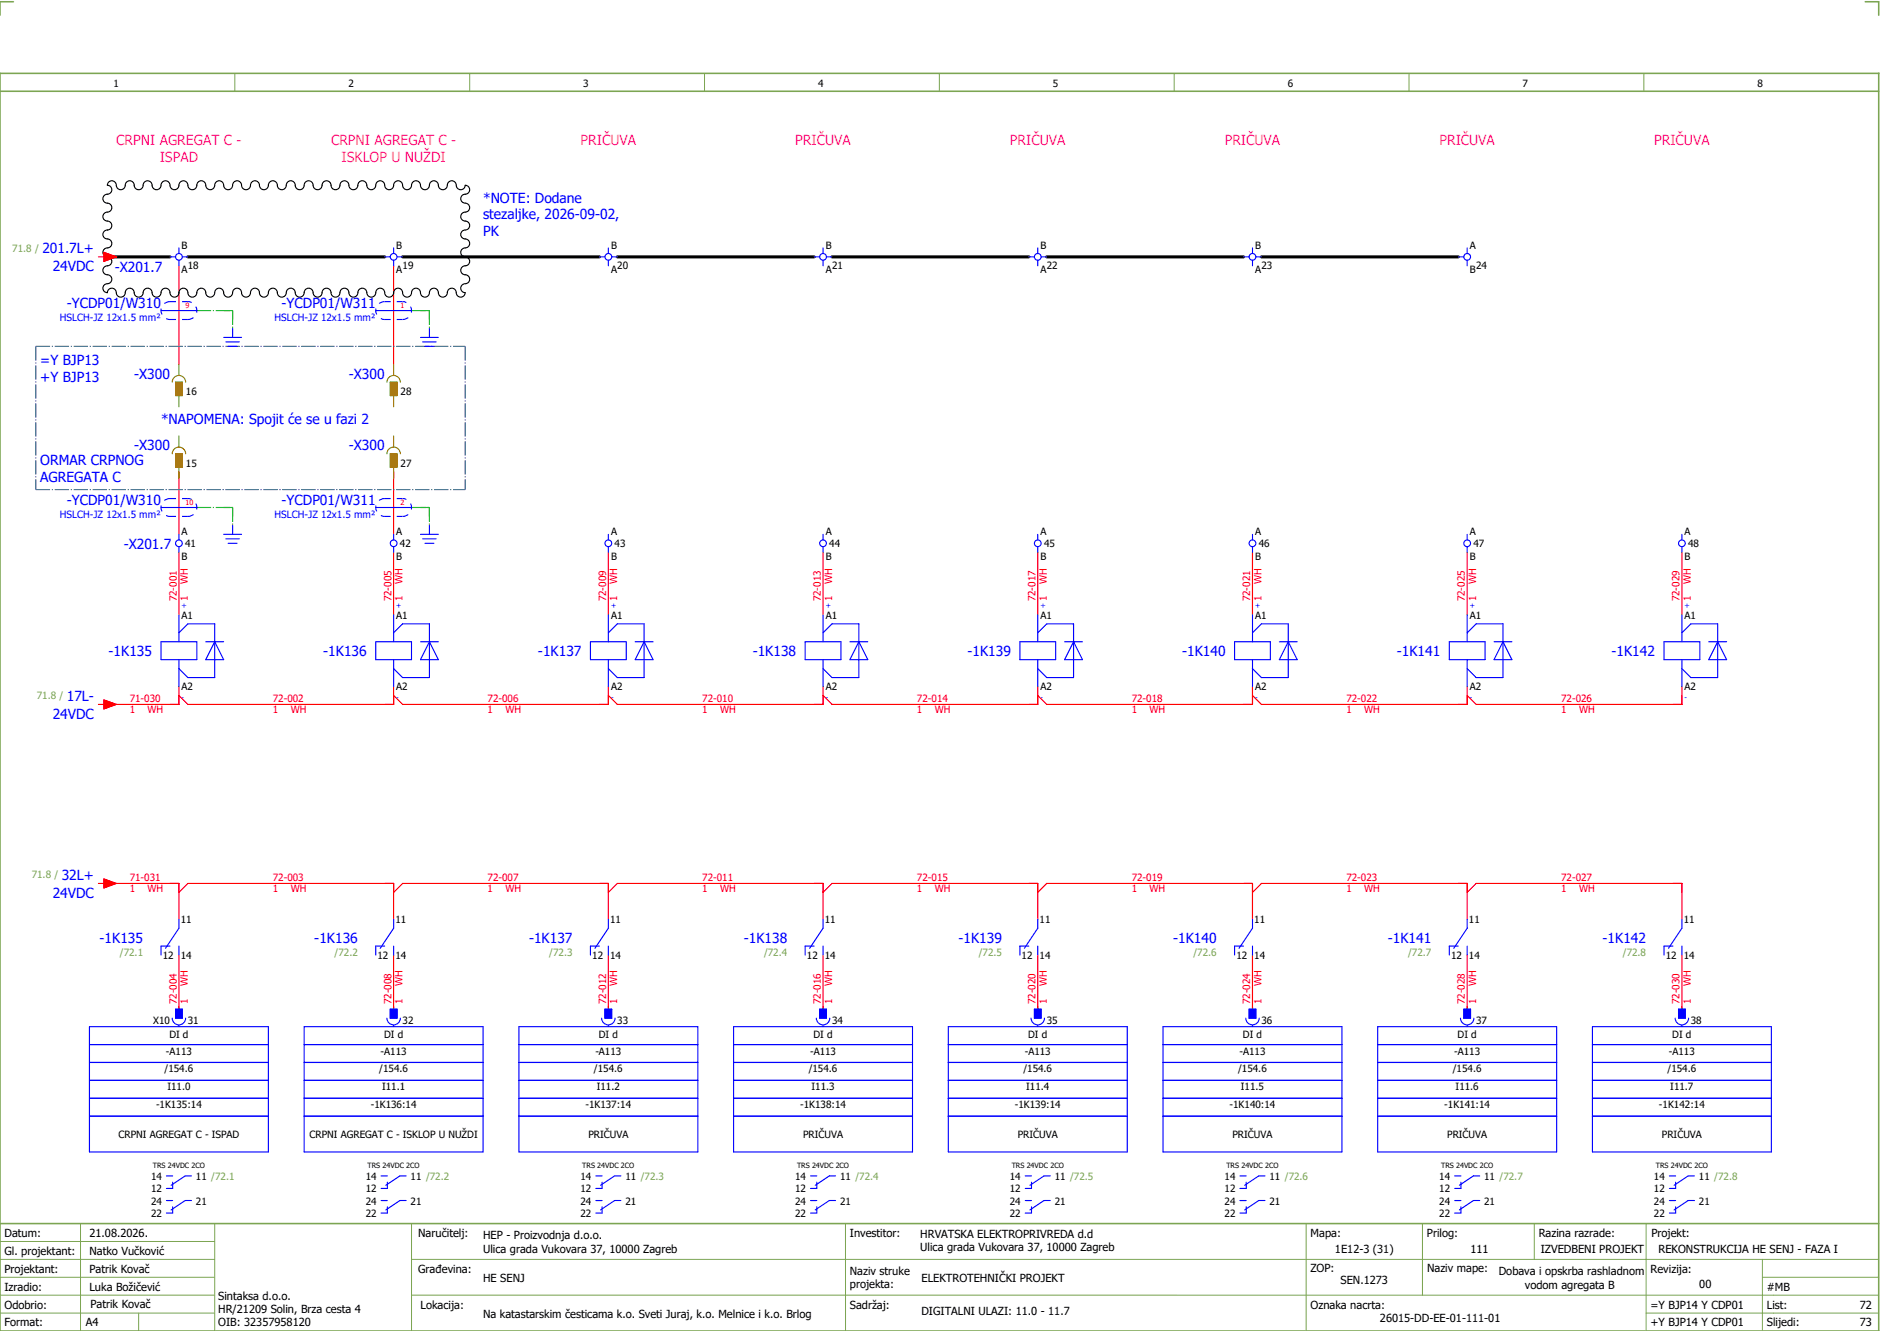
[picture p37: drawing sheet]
<svg xmlns="http://www.w3.org/2000/svg" width="421mm" height="297mm" viewBox="0 0 421 297" stroke-linecap="round" stroke-linejoin="round" font-family="sans-serif">
<defs><g id="words">
<g font-size="3.1" fill="#f0f">
<text x="26" y="32.5">CRPNI AGREGAT C -</text>
<text x="74" y="32.5">CRPNI AGREGAT C -</text>
<text x="129.8" y="32.5">PRIČUVA</text>
<text x="177.8" y="32.5">PRIČUVA</text>
<text x="225.8" y="32.5">PRIČUVA</text>
<text x="273.8" y="32.5">PRIČUVA</text>
<text x="321.8" y="32.5">PRIČUVA</text>
<text x="369.8" y="32.5">PRIČUVA</text>
<text x="35.7" y="36.3">ISPAD</text>
<text x="76.4" y="36.3">ISKLOP U NUŽDI</text>
</g>
<g font-size="3.1" fill="#00f">
<text x="108" y="45.3">*NOTE: Dodane</text>
<text x="108" y="49">stezaljke, 2026-09-02,</text>
<text x="108" y="52.8">PK</text>
<text x="9.5" y="56.6">201.7L+</text>
<text x="11.8" y="60.6">24VDC</text>
<text x="25.6" y="60.7">-X201.7</text>
<text x="14.9" y="68.8">-YCDP01/W310</text>
<text x="62.9" y="68.8">-YCDP01/W311</text>
<text x="9" y="81.5">=Y BJP13</text>
<text x="9" y="85.3">+Y BJP13</text>
<text x="30" y="84.6">-X300</text>
<text x="78" y="84.6">-X300</text>
<text x="36" y="94.8">*NAPOMENA: Spojit će se u fazi 2</text>
<text x="30" y="100.6">-X300</text>
<text x="78" y="100.6">-X300</text>
<text x="9" y="104">ORMAR CRPNOG</text>
<text x="9" y="107.8">AGREGATA C</text>
<text x="14.9" y="112.8">-YCDP01/W310</text>
<text x="62.9" y="112.8">-YCDP01/W311</text>
<text x="27.6" y="122.6">-X201.7</text>
<text x="24.3" y="146.6">-1K135</text>
<text x="72.3" y="146.6">-1K136</text>
<text x="120.3" y="146.6">-1K137</text>
<text x="168.3" y="146.6">-1K138</text>
<text x="216.3" y="146.6">-1K139</text>
<text x="264.3" y="146.6">-1K140</text>
<text x="312.3" y="146.6">-1K141</text>
<text x="360.3" y="146.6">-1K142</text>
<text x="11.8" y="160.6">24VDC</text>
<text x="14.9" y="156.6">17L-</text>
<text x="13.8" y="196.6">32L+</text>
<text x="11.8" y="200.6">24VDC</text>
<text x="22.3" y="210.6">-1K135</text>
<text x="70.3" y="210.6">-1K136</text>
<text x="118.3" y="210.6">-1K137</text>
<text x="166.3" y="210.6">-1K138</text>
<text x="214.3" y="210.6">-1K139</text>
<text x="262.3" y="210.6">-1K140</text>
<text x="310.3" y="210.6">-1K141</text>
<text x="358.3" y="210.6">-1K142</text>
</g>
<g font-size="2.5">
<text x="1" y="276.4">Datum:</text>
<text x="1" y="280.4">Gl. projektant:</text>
<text x="20" y="276.4">21.08.2026.</text>
<text x="20" y="280.4">Natko Vučković</text>
<text x="93.5" y="276.4">Naručitelj:</text>
<text x="108" y="276.9">HEP - Proizvodnja d.o.o.</text>
<text x="108" y="279.9">Ulica grada Vukovara 37, 10000 Zagreb</text>
<text x="190" y="276.4">Investitor:</text>
<text x="205.7" y="276.6">HRVATSKA ELEKTROPRIVREDA d.d</text>
<text x="205.7" y="279.6">Ulica grada Vukovara 37, 10000 Zagreb</text>
<text x="293" y="276.4">Mapa:</text>
<text x="298.4" y="279.9">1E12-3 (31)</text>
<text x="319" y="276.4">Prilog:</text>
<text x="328.7" y="279.9">111</text>
<text x="344" y="276.4">Razina razrade:</text>
<text x="344.4" y="279.9">IZVEDBENI PROJEKT</text>
<text x="369.2" y="276.3">Projekt:</text>
<text x="370.8" y="279.9">REKONSTRUKCIJA HE SENJ - FAZA I</text>
<text x="1" y="284.4">Projektant:</text>
<text x="20" y="284.4">Patrik Kovač</text>
<text x="93.5" y="284.4">Građevina:</text>
<text x="108" y="286.4">HE SENJ</text>
<text x="190" y="284.9">Naziv struke</text>
<text x="190" y="287.9">projekta:</text>
<text x="206" y="286.5">ELEKTROTEHNIČKI PROJEKT</text>
<text x="293" y="284.3">ZOP:</text>
<text x="299.7" y="286.9">SEN.1273</text>
<text x="319" y="284.3">Naziv mape:</text>
<text x="335.1" y="285">Dobava i opskrba rashladnom</text>
<text x="340.9" y="288">vodom agregata B</text>
<text x="369" y="284.4">Revizija:</text>
<text x="379.9" y="287.9">00</text>
<text x="1" y="288.4">Izradio:</text>
<text x="1" y="292.4">Odobrio:</text>
<text x="20" y="288.4">Luka Božičević</text>
<text x="20.2" y="292.3">Patrik Kovač</text>
<text x="48.8" y="290.4">Sintaksa d.o.o.</text>
<text x="48.8" y="293.4">HR/21209 Solin, Brza cesta 4</text>
<text x="94" y="292.4">Lokacija:</text>
<text x="190" y="292.4">Sadržaj:</text>
<text x="206" y="293.9">DIGITALNI ULAZI: 11.0 - 11.7</text>
<text x="293" y="292.4">Oznaka nacrta:</text>
<text x="369" y="292.4">=Y BJP14 Y CDP01</text>
<text x="395" y="292.4">List:</text>
<text x="395" y="288.4">#MB</text>
<text x="415.8" y="292.4">72</text>
<text x="1" y="296.4">Format:</text>
<text x="19.2" y="296.4">A4</text>
<text x="48.8" y="296.4">OIB: 32357958120</text>
<text x="108" y="294.4">Na katastarskim česticama k.o. Sveti Juraj, k.o. Melnice i k.o. Brlog</text>
<text x="308.5" y="295.4">26015-DD-EE-01-111-01</text>
<text x="369" y="296.4">+Y BJP14 Y CDP01</text>
<text x="395" y="296.4">Slijedi:</text>
<text x="415.8" y="296.4">73</text>
</g>
<g font-size="2.2">
<text x="25.4" y="19.4">1</text>
<text x="77.9" y="19.4">2</text>
<text x="130.4" y="19.4">3</text>
<text x="182.9" y="19.4">4</text>
<text x="235.4" y="19.4">5</text>
<text x="287.9" y="19.4">6</text>
<text x="340.4" y="19.4">7</text>
<text x="392.9" y="19.4">8</text>
<text x="40.6" y="55.5">B</text>
<text x="88.6" y="55.5">B</text>
<text x="136.6" y="55.5">B</text>
<text x="184.6" y="55.5">B</text>
<text x="232.6" y="55.5">B</text>
<text x="280.6" y="55.5">B</text>
<text x="328.6" y="55.5">A</text>
<text x="40.6" y="60.9">A</text>
<text x="42" y="60">18</text>
<text x="88.6" y="60.9">A</text>
<text x="90" y="60">19</text>
<text x="136.6" y="60.9">A</text>
<text x="138" y="60">20</text>
<text x="184.6" y="60.9">A</text>
<text x="186" y="60">21</text>
<text x="232.6" y="60.9">A</text>
<text x="234" y="60">22</text>
<text x="280.6" y="60.9">A</text>
<text x="282" y="60">23</text>
<text x="328.6" y="61">B</text>
<text x="330" y="60">24</text>
<text x="41.6" y="88.3">16</text>
<text x="89.6" y="88.3">28</text>
<text x="41.6" y="104.3">15</text>
<text x="89.6" y="104.3">27</text>
<text x="40.6" y="119.5">A</text>
<text x="88.6" y="119.5">A</text>
<text x="136.6" y="119.5">A</text>
<text x="184.6" y="119.5">A</text>
<text x="232.6" y="119.5">A</text>
<text x="280.6" y="119.5">A</text>
<text x="328.6" y="119.5">A</text>
<text x="376.6" y="119.5">A</text>
<text x="40.6" y="125">B</text>
<text x="41.4" y="122.3">41</text>
<text x="88.6" y="125">B</text>
<text x="89.4" y="122.3">42</text>
<text x="136.6" y="125">B</text>
<text x="137.4" y="122.3">43</text>
<text x="184.6" y="125">B</text>
<text x="185.4" y="122.3">44</text>
<text x="232.6" y="125">B</text>
<text x="233.4" y="122.3">45</text>
<text x="280.6" y="125">B</text>
<text x="281.4" y="122.3">46</text>
<text x="328.6" y="125">B</text>
<text x="329.4" y="122.3">47</text>
<text x="376.6" y="125">B</text>
<text x="377.4" y="122.3">48</text>
<text x="40.6" y="138.3">A1</text>
<text x="88.6" y="138.3">A1</text>
<text x="136.6" y="138.3">A1</text>
<text x="184.6" y="138.3">A1</text>
<text x="232.6" y="138.3">A1</text>
<text x="280.6" y="138.3">A1</text>
<text x="328.6" y="138.3">A1</text>
<text x="376.6" y="138.3">A1</text>
<text x="40.6" y="154.2">A2</text>
<text x="88.6" y="154.2">A2</text>
<text x="136.6" y="154.2">A2</text>
<text x="184.6" y="154.2">A2</text>
<text x="232.6" y="154.2">A2</text>
<text x="280.6" y="154.2">A2</text>
<text x="328.6" y="154.2">A2</text>
<text x="376.6" y="154.2">A2</text>
<text x="40.4" y="206.3">11</text>
<text x="88.4" y="206.3">11</text>
<text x="136.4" y="206.3">11</text>
<text x="184.4" y="206.3">11</text>
<text x="232.4" y="206.3">11</text>
<text x="280.4" y="206.3">11</text>
<text x="328.4" y="206.3">11</text>
<text x="376.4" y="206.3">11</text>
<text x="36.4" y="214.2">12</text>
<text x="40.4" y="214.2">14</text>
<text x="84.4" y="214.2">12</text>
<text x="88.4" y="214.2">14</text>
<text x="132.4" y="214.2">12</text>
<text x="136.4" y="214.2">14</text>
<text x="180.4" y="214.2">12</text>
<text x="184.4" y="214.2">14</text>
<text x="228.4" y="214.2">12</text>
<text x="232.4" y="214.2">14</text>
<text x="276.4" y="214.2">12</text>
<text x="280.4" y="214.2">14</text>
<text x="324.4" y="214.2">12</text>
<text x="328.4" y="214.2">14</text>
<text x="372.4" y="214.2">12</text>
<text x="376.4" y="214.2">14</text>
<text x="34.3" y="228.7">X10</text>
<text x="37.9" y="231.8">DI d</text>
<text x="42" y="228.7">31</text>
<text x="85.9" y="231.8">DI d</text>
<text x="90" y="228.7">32</text>
<text x="133.9" y="231.8">DI d</text>
<text x="138" y="228.7">33</text>
<text x="181.9" y="231.8">DI d</text>
<text x="186" y="228.7">34</text>
<text x="229.9" y="231.8">DI d</text>
<text x="234" y="228.7">35</text>
<text x="277.9" y="231.8">DI d</text>
<text x="282" y="228.7">36</text>
<text x="325.9" y="231.8">DI d</text>
<text x="330" y="228.7">37</text>
<text x="373.9" y="231.8">DI d</text>
<text x="378" y="228.7">38</text>
<text x="36.8" y="239.6">/154.6</text>
<text x="37.1" y="235.6">-A113</text>
<text x="84.8" y="239.6">/154.6</text>
<text x="85.1" y="235.6">-A113</text>
<text x="132.8" y="239.6">/154.6</text>
<text x="133.1" y="235.6">-A113</text>
<text x="180.8" y="239.6">/154.6</text>
<text x="181.1" y="235.6">-A113</text>
<text x="228.8" y="239.6">/154.6</text>
<text x="229.1" y="235.6">-A113</text>
<text x="276.8" y="239.6">/154.6</text>
<text x="277.1" y="235.6">-A113</text>
<text x="324.8" y="239.6">/154.6</text>
<text x="325.1" y="235.6">-A113</text>
<text x="372.8" y="239.6">/154.6</text>
<text x="373.1" y="235.6">-A113</text>
<text x="37.4" y="243.6">I11.0</text>
<text x="85.4" y="243.6">I11.1</text>
<text x="133.4" y="243.6">I11.2</text>
<text x="181.4" y="243.6">I11.3</text>
<text x="229.4" y="243.6">I11.4</text>
<text x="277.4" y="243.6">I11.5</text>
<text x="325.4" y="243.6">I11.6</text>
<text x="373.4" y="243.6">I11.7</text>
<text x="34.9" y="247.6">-1K135:14</text>
<text x="82.9" y="247.6">-1K136:14</text>
<text x="130.9" y="247.6">-1K137:14</text>
<text x="178.9" y="247.6">-1K138:14</text>
<text x="226.9" y="247.6">-1K139:14</text>
<text x="274.9" y="247.6">-1K140:14</text>
<text x="322.9" y="247.6">-1K141:14</text>
<text x="370.9" y="247.6">-1K142:14</text>
<text x="26.5" y="254.3">CRPNI AGREGAT C - ISPAD</text>
<text x="69.2" y="254.3">CRPNI AGREGAT C - ISKLOP U NUŽDI</text>
<text x="131.5" y="254.3">PRIČUVA</text>
<text x="179.5" y="254.3">PRIČUVA</text>
<text x="227.5" y="254.3">PRIČUVA</text>
<text x="275.5" y="254.3">PRIČUVA</text>
<text x="323.5" y="254.3">PRIČUVA</text>
<text x="371.5" y="254.3">PRIČUVA</text>
<text x="33.8" y="263.6">14</text>
<text x="43.8" y="263.6">11 /72.1</text>
<text x="81.8" y="263.6">14</text>
<text x="91.8" y="263.6">11 /72.2</text>
<text x="129.8" y="263.6">14</text>
<text x="139.8" y="263.6">11 /72.3</text>
<text x="177.8" y="263.6">14</text>
<text x="187.8" y="263.6">11 /72.4</text>
<text x="225.8" y="263.6">14</text>
<text x="235.8" y="263.6">11 /72.5</text>
<text x="273.8" y="263.6">14</text>
<text x="283.8" y="263.6">11 /72.6</text>
<text x="321.8" y="263.6">14</text>
<text x="331.8" y="263.6">11 /72.7</text>
<text x="369.8" y="263.6">14</text>
<text x="379.8" y="263.6">11 /72.8</text>
<text x="33.8" y="266.4">12</text>
<text x="33.8" y="269.1">24</text>
<text x="43.8" y="269.1">21</text>
<text x="81.8" y="266.4">12</text>
<text x="81.8" y="269.1">24</text>
<text x="91.8" y="269.1">21</text>
<text x="129.8" y="266.4">12</text>
<text x="129.8" y="269.1">24</text>
<text x="139.8" y="269.1">21</text>
<text x="177.8" y="266.4">12</text>
<text x="177.8" y="269.1">24</text>
<text x="187.8" y="269.1">21</text>
<text x="225.8" y="266.4">12</text>
<text x="225.8" y="269.1">24</text>
<text x="235.8" y="269.1">21</text>
<text x="273.8" y="266.4">12</text>
<text x="273.8" y="269.1">24</text>
<text x="283.8" y="269.1">21</text>
<text x="321.8" y="266.4">12</text>
<text x="321.8" y="269.1">24</text>
<text x="331.8" y="269.1">21</text>
<text x="369.8" y="266.4">12</text>
<text x="369.8" y="269.1">24</text>
<text x="379.8" y="269.1">21</text>
<text x="33.8" y="271.9">22</text>
<text x="81.8" y="271.9">22</text>
<text x="129.8" y="271.9">22</text>
<text x="177.8" y="271.9">22</text>
<text x="225.8" y="271.9">22</text>
<text x="273.8" y="271.9">22</text>
<text x="321.8" y="271.9">22</text>
<text x="369.8" y="271.9">22</text>
</g>
<g font-size="2.2" fill="#7ca552">
<text x="2.8" y="56.3">71.8 /</text>
<text x="8.2" y="156.3">71.8 /</text>
<text x="7.1" y="196.3">71.8 /</text>
<text x="26.8" y="213.5">/72.1</text>
<text x="74.8" y="213.5">/72.2</text>
<text x="122.8" y="213.5">/72.3</text>
<text x="170.8" y="213.5">/72.4</text>
<text x="218.8" y="213.5">/72.5</text>
<text x="266.8" y="213.5">/72.6</text>
<text x="314.8" y="213.5">/72.7</text>
<text x="362.8" y="213.5">/72.8</text>
</g>
<g font-size="2.2" fill="#00f">
<text x="13.4" y="71.6">HSLCH-JZ 12x1.5 mm²</text>
<text x="61.4" y="71.6">HSLCH-JZ 12x1.5 mm²</text>
<text x="13.4" y="115.6">HSLCH-JZ 12x1.5 mm²</text>
<text x="61.4" y="115.6">HSLCH-JZ 12x1.5 mm²</text>
</g>
<g font-size="2.2" fill="#f00">
<text x="42" y="130.4" transform="rotate(-90 42 130.4)">WH</text>
<text x="90" y="130.4" transform="rotate(-90 90 130.4)">WH</text>
<text x="138" y="130.4" transform="rotate(-90 138 130.4)">WH</text>
<text x="186" y="130.4" transform="rotate(-90 186 130.4)">WH</text>
<text x="234" y="130.4" transform="rotate(-90 234 130.4)">WH</text>
<text x="282" y="130.4" transform="rotate(-90 282 130.4)">WH</text>
<text x="330" y="130.4" transform="rotate(-90 330 130.4)">WH</text>
<text x="378" y="130.4" transform="rotate(-90 378 130.4)">WH</text>
<text x="39.5" y="134.4" transform="rotate(-90 39.5 134.4)">72-001</text>
<text x="42" y="134.4" transform="rotate(-90 42 134.4)">1</text>
<text x="87.5" y="134.4" transform="rotate(-90 87.5 134.4)">72-005</text>
<text x="90" y="134.4" transform="rotate(-90 90 134.4)">1</text>
<text x="135.5" y="134.4" transform="rotate(-90 135.5 134.4)">72-009</text>
<text x="138" y="134.4" transform="rotate(-90 138 134.4)">1</text>
<text x="183.5" y="134.4" transform="rotate(-90 183.5 134.4)">72-013</text>
<text x="186" y="134.4" transform="rotate(-90 186 134.4)">1</text>
<text x="231.5" y="134.4" transform="rotate(-90 231.5 134.4)">72-017</text>
<text x="234" y="134.4" transform="rotate(-90 234 134.4)">1</text>
<text x="279.5" y="134.4" transform="rotate(-90 279.5 134.4)">72-021</text>
<text x="282" y="134.4" transform="rotate(-90 282 134.4)">1</text>
<text x="327.5" y="134.4" transform="rotate(-90 327.5 134.4)">72-025</text>
<text x="330" y="134.4" transform="rotate(-90 330 134.4)">1</text>
<text x="375.5" y="134.4" transform="rotate(-90 375.5 134.4)">72-029</text>
<text x="378" y="134.4" transform="rotate(-90 378 134.4)">1</text>
<text x="29" y="156.9">71-030</text>
<text x="29" y="159.4">1</text>
<text x="33" y="159.4">WH</text>
<text x="61" y="156.9">72-002</text>
<text x="61" y="159.4">1</text>
<text x="65" y="159.4">WH</text>
<text x="109" y="156.9">72-006</text>
<text x="109" y="159.4">1</text>
<text x="113" y="159.4">WH</text>
<text x="157" y="156.9">72-010</text>
<text x="157" y="159.4">1</text>
<text x="161" y="159.4">WH</text>
<text x="205" y="156.9">72-014</text>
<text x="205" y="159.4">1</text>
<text x="209" y="159.4">WH</text>
<text x="253" y="156.9">72-018</text>
<text x="253" y="159.4">1</text>
<text x="257" y="159.4">WH</text>
<text x="301" y="156.9">72-022</text>
<text x="301" y="159.4">1</text>
<text x="305" y="159.4">WH</text>
<text x="349" y="156.9">72-026</text>
<text x="349" y="159.4">1</text>
<text x="353" y="159.4">WH</text>
<text x="29" y="196.9">71-031</text>
<text x="61" y="196.9">72-003</text>
<text x="109" y="196.9">72-007</text>
<text x="157" y="196.9">72-011</text>
<text x="205" y="196.9">72-015</text>
<text x="253" y="196.9">72-019</text>
<text x="301" y="196.9">72-023</text>
<text x="349" y="196.9">72-027</text>
<text x="29" y="199.4">1</text>
<text x="33" y="199.4">WH</text>
<text x="61" y="199.4">1</text>
<text x="65" y="199.4">WH</text>
<text x="109" y="199.4">1</text>
<text x="113" y="199.4">WH</text>
<text x="157" y="199.4">1</text>
<text x="161" y="199.4">WH</text>
<text x="205" y="199.4">1</text>
<text x="209" y="199.4">WH</text>
<text x="253" y="199.4">1</text>
<text x="257" y="199.4">WH</text>
<text x="301" y="199.4">1</text>
<text x="305" y="199.4">WH</text>
<text x="349" y="199.4">1</text>
<text x="353" y="199.4">WH</text>
<text x="42" y="220.4" transform="rotate(-90 42 220.4)">WH</text>
<text x="90" y="220.4" transform="rotate(-90 90 220.4)">WH</text>
<text x="138" y="220.4" transform="rotate(-90 138 220.4)">WH</text>
<text x="186" y="220.4" transform="rotate(-90 186 220.4)">WH</text>
<text x="234" y="220.4" transform="rotate(-90 234 220.4)">WH</text>
<text x="282" y="220.4" transform="rotate(-90 282 220.4)">WH</text>
<text x="330" y="220.4" transform="rotate(-90 330 220.4)">WH</text>
<text x="378" y="220.4" transform="rotate(-90 378 220.4)">WH</text>
<text x="39.5" y="224.4" transform="rotate(-90 39.5 224.4)">72-004</text>
<text x="42" y="224.4" transform="rotate(-90 42 224.4)">1</text>
<text x="87.5" y="224.4" transform="rotate(-90 87.5 224.4)">72-008</text>
<text x="90" y="224.4" transform="rotate(-90 90 224.4)">1</text>
<text x="135.5" y="224.4" transform="rotate(-90 135.5 224.4)">72-012</text>
<text x="138" y="224.4" transform="rotate(-90 138 224.4)">1</text>
<text x="183.5" y="224.4" transform="rotate(-90 183.5 224.4)">72-016</text>
<text x="186" y="224.4" transform="rotate(-90 186 224.4)">1</text>
<text x="231.5" y="224.4" transform="rotate(-90 231.5 224.4)">72-020</text>
<text x="234" y="224.4" transform="rotate(-90 234 224.4)">1</text>
<text x="279.5" y="224.4" transform="rotate(-90 279.5 224.4)">72-024</text>
<text x="282" y="224.4" transform="rotate(-90 282 224.4)">1</text>
<text x="327.5" y="224.4" transform="rotate(-90 327.5 224.4)">72-028</text>
<text x="330" y="224.4" transform="rotate(-90 330 224.4)">1</text>
<text x="375.5" y="224.4" transform="rotate(-90 375.5 224.4)">72-030</text>
<text x="378" y="224.4" transform="rotate(-90 378 224.4)">1</text>
</g>
<g font-size="1.6" fill="#f00">
<text x="41.5" y="68.9">9</text>
<text x="89.5" y="68.9">1</text>
<text x="41.5" y="112.9">10</text>
<text x="89.5" y="112.9">2</text>
</g>
<g font-size="1.6" fill="#00f">
<text x="40.6" y="135.8">+</text>
<text x="88.6" y="135.8">+</text>
<text x="136.6" y="135.8">+</text>
<text x="184.6" y="135.8">+</text>
<text x="232.6" y="135.8">+</text>
<text x="280.6" y="135.8">+</text>
<text x="328.6" y="135.8">+</text>
<text x="376.6" y="135.8">+</text>
<text x="40.6" y="156.3">-</text>
<text x="88.6" y="156.3">-</text>
<text x="136.6" y="156.3">-</text>
<text x="184.6" y="156.3">-</text>
<text x="232.6" y="156.3">-</text>
<text x="280.6" y="156.3">-</text>
<text x="328.6" y="156.3">-</text>
<text x="376.6" y="156.3">-</text>
</g>
<g font-size="1.6">
<text x="34.2" y="261.1">TRS 24VDC 2CO</text>
<text x="82.2" y="261.1">TRS 24VDC 2CO</text>
<text x="130.2" y="261.1">TRS 24VDC 2CO</text>
<text x="178.2" y="261.1">TRS 24VDC 2CO</text>
<text x="226.2" y="261.1">TRS 24VDC 2CO</text>
<text x="274.2" y="261.1">TRS 24VDC 2CO</text>
<text x="322.2" y="261.1">TRS 24VDC 2CO</text>
<text x="370.2" y="261.1">TRS 24VDC 2CO</text>
</g>
</g></defs>
<path d="M0 16.4h420v281h-420zM3 .4h-3v3M417 .4h3v3M0 20.4h420M0 273.4h420" fill="none" stroke="#7ca552" stroke-width=".35"/>
<g fill="none" stroke="#7ca552" stroke-width=".22">
<path d="M52.5 16.4v4M105 16.4v4M157.5 16.4v4M210 16.4v4M262.5 16.4v4M315 16.4v4M367.5 16.4v4M0 277.4h48M18 273.4v24M48 273.4v24M92 273.4v24M189 273.4v24"/>
<path d="M292 273.4v23.8M318 273.4v16M343 273.4v8M368 273.4v23.8M0 281.4h48M0 285.4h47.8M0 293.4h47.8M31 293.4v4M47.8 289.4h-47.8M92 281.4h328M92 289.4h328M368 293.4h52"/>
<path d="M394 285.4h26M394 281.4v15.8"/>
</g>
<g fill="none" stroke="#f00" stroke-width=".25">
<path d="M22 57.4h1.2M23.2 56.4l2.8 1-2.8 1zM40 59.4v22M88 59.4v22M40 105.4v14M88 105.4v14M40 123.4v14M88 123.4v14M136 123.4v14M184 123.4v14M232 123.4v14M280 123.4v14"/>
<path d="M328 123.4v14M376 123.4v14M22 157.4h1.2M23.2 156.4l2.8 1-2.8 1zM40 153.4v4h-16M88 153.4v4h-46l-2-2M136 153.4v4h-46l-2-2M184 153.4v4h-46l-2-2M232 153.4v4h-46l-2-2M280 153.4v4h-46l-2-2M328 153.4v4h-46l-2-2M376 153.4v4h-46l-2-2"/>
<path d="M22 197.4h1.2M23.2 196.4l2.8 1-2.8 1zM24 197.4h16v8M40 199.4l2-2h46v8M88 199.4l2-2h46v8M136 199.4l2-2h46v8M184 199.4l2-2h46v8M232 199.4l2-2h46v8M280 199.4l2-2h46v8M328 199.4l2-2h46v8M40 213.4v12M88 213.4v12"/>
<path d="M136 213.4v12M184 213.4v12M232 213.4v12M280 213.4v12M328 213.4v12M376 213.4v12"/>
</g>
<g fill="none" stroke="#00be00" stroke-width=".25" stroke-dasharray="3.2 .4 .3 .4" stroke-linecap="butt">
<path d="M44 69.4h8M50 69.4h2M52 69.4v4M52 69.4v2M92 69.4h4M94 69.4h2M96 69.4v4M96 69.4v2M44 113.4h8M50 113.4h2M52 113.4v4M52 113.4v2"/>
<path d="M92 113.4h4M94 113.4h2M96 113.4v4M96 113.4v2"/>
</g>
<path d="M24 57.4h14M42 57.4h44M90 57.4h44M138 57.4h44M186 57.4h44M234 57.4h44M282 57.4h44" fill="none" stroke="#000" stroke-width=".7"/>
<path d="M24.3 40.7a1.09 1.09 0 0 1 1.3-.1 1.09 1.09 0 0 1 .5 1.2 1 1 0 0 0 1.1 .6 1 1 0 0 0 .8-1 1 1 0 0 1 1-1 1 1 0 0 1 1 1 1 1 0 0 0 1 1 1 1 0 0 0 1-1 1 1 0 0 1 1-1 1 1 0 0 1 1 1 1 1 0 0 0 1 1 1 1 0 0 0 1-1 1 1 0 0 1 1-1 1 1 0 0 1 1 1 1 1 0 0 0 1 1 1 1 0 0 0 1-1 1 1 0 0 1 1-1 1 1 0 0 1 1 1 1 1 0 0 0 1 1 1 1 0 0 0 1-1 1 1 0 0 1 1-1 1 1 0 0 1 1 1 1 1 0 0 0 1 1 1 1 0 0 0 1-1 1 1 0 0 1 1-1 1 1 0 0 1 1 1 1 1 0 0 0 1 1 1 1 0 0 0 1-1 1 1 0 0 1 1-1 1 1 0 0 1 1 1 1 1 0 0 0 1 1 1 1 0 0 0 1-1 1 1 0 0 1 1-1 1 1 0 0 1 1 1 1 1 0 0 0 1 1 1 1 0 0 0 1-1 1 1 0 0 1 1-1 1 1 0 0 1 1 1 1 1 0 0 0 1 1 1 1 0 0 0 1-1 1 1 0 0 1 1-1 1 1 0 0 1 1 1 1 1 0 0 0 1 1 1 1 0 0 0 1-1 1 1 0 0 1 1-1 1 1 0 0 1 1 1 1 1 0 0 0 1 1 1 1 0 0 0 1-1 1 1 0 0 1 1-1 1 1 0 0 1 1 1 1 1 0 0 0 1 1 1 1 0 0 0 1-1 1 1 0 0 1 1-1 1 1 0 0 1 1 1 1 1 0 0 0 1 1 1 1 0 0 0 1-1 1 1 0 0 1 1-1 1 1 0 0 1 1 1 1 1 0 0 0 1 1 1 1 0 0 0 1-1 1 1 0 0 1 1-1 1 1 0 0 1 1 1 1 1 0 0 0 1 1 1 1 0 0 0 1-1 1 1 0 0 1 1-1 1 1 0 0 1 1 1 1 1 0 0 0 1 1 1 1 0 0 0 1-1 1 1 0 0 1 1-1 1 1 0 0 1 1 1 1 1 0 0 0 1 1 1 1 0 0 0 1-1 1 1 0 0 1 1-1 1 1 0 0 1 1 1 1 1 0 0 0 1 1 1 1 0 0 0 1-1 1 1 0 0 1 1-1 1 1 0 0 1 1 1 1 1 0 0 0 1 1 1 1 0 0 0 1-1 1 1 0 0 1 1 1 1 1 0 0 1-1 1 1 1 0 0 0-1 1 1 1 0 0 0 1 1 1 1 0 0 1 1 1 1 1 0 0 1-1 1 1 1 0 0 0-1 1 1 1 0 0 0 1 1 1 1 0 0 1 1 1 1 1 0 0 1-1 1 1 1 0 0 0-1 1 1 1 0 0 0 1 1 1 1 0 0 1 1 1 1 1 0 0 1-1 1 1 1 0 0 0-1 1 1 1 0 0 0 1 1 1 1 0 0 1 1 1 1 1 0 0 1-1 1 1 1 0 0 0-1 1 1 1 0 0 0 1 1 1 1 0 0 1 1 1 1 1 0 0 1-1 1 1 1 0 0 0-1 1 1 1 0 0 0 1 1 1 1 0 0 1-1 1 1 1 0 0 1-1-1 1 1 0 0 0-1-1 1 1 0 0 0-1 1 1 1 0 0 1-1 1 1 1 0 0 1-1-1 1 1 0 0 0-1-1 1 1 0 0 0-1 1 1 1 0 0 1-1 1 1 1 0 0 1-1-1 1 1 0 0 0-1-1 1 1 0 0 0-1 1 1 1 0 0 1-1 1 1 1 0 0 1-1-1 1 1 0 0 0-1-1 1 1 0 0 0-1 1 1 1 0 0 1-1 1 1 1 0 0 1-1-1 1 1 0 0 0-1-1 1 1 0 0 0-1 1 1 1 0 0 1-1 1 1 1 0 0 1-1-1 1 1 0 0 0-1-1 1 1 0 0 0-1 1 1 1 0 0 1-1 1 1 1 0 0 1-1-1 1 1 0 0 0-1-1 1 1 0 0 0-1 1 1 1 0 0 1-1 1 1 1 0 0 1-1-1 1 1 0 0 0-1-1 1 1 0 0 0-1 1 1 1 0 0 1-1 1 1 1 0 0 1-1-1 1 1 0 0 0-1-1 1 1 0 0 0-1 1 1 1 0 0 1-1 1 1 1 0 0 1-1-1 1 1 0 0 0-1-1 1 1 0 0 0-1 1 1 1 0 0 1-1 1 1 1 0 0 1-1-1 1 1 0 0 0-1-1 1 1 0 0 0-1 1 1 1 0 0 1-1 1 1 1 0 0 1-1-1 1 1 0 0 0-1-1 1 1 0 0 0-1 1 1 1 0 0 1-1 1 1 1 0 0 1-1-1 1 1 0 0 0-1-1 1 1 0 0 0-1 1 1 1 0 0 1-1 1 1 1 0 0 1-1-1 1 1 0 0 0-1-1 1 1 0 0 0-1 1 1 1 0 0 1-1 1 1 1 0 0 1-1-1 1 1 0 0 0-1-1 1 1 0 0 0-1 1 1 1 0 0 1-1 1 1 1 0 0 1-1-1 1 1 0 0 0-1-1 1 1 0 0 0-1 1 1 1 0 0 1-1 1 1 1 0 0 1-1-1 1 1 0 0 0-1-1 1 1 0 0 0-1 1 1 1 0 0 1-1 1 1 1 0 0 1-1-1 1 1 0 0 0-1-1 1 1 0 0 0-1 1 1 1 0 0 1-1 1 1 1 0 0 1-1-1 1 1 0 0 0-1-1 1 1 0 0 0-1 1 1 1 0 0 1-1 1 1 1 0 0 1-1-1 1 1 0 0 0-1-1 1 1 0 0 0-1 1 1 1 0 0 1-1-1 1 1 0 0 1 1-1 1 1 0 0 0 1-1 1 1 0 0 0-1-1 1 1 0 0 1-1-1 1 1 0 0 1 1-1 1 1 0 0 0 1-1 1 1 0 0 0-1-1 1 1 0 0 1-1-1 1 1 0 0 1 1-1 1 1 0 0 0 1-1 1 1 0 0 0-1-1 1 1 0 0 1-1-1 1 1 0 0 1 1-1 1 1 0 0 0 1-1 1 1 0 0 0-1-1 1 1 0 0 1-1-1 1 1 0 0 1 1-1 1 1 0 0 0 1-1 1 1 0 0 0-1-1 1 1 0 0 1-1-1 1 1 0 0 1 1-1 1 1 0 0 0 1-1 1 1 0 0 0-1-1z" fill="none" stroke="#000" stroke-width=".25"/>
<g fill="none" stroke="#00f" stroke-width=".25">
<path d="M38 57.4h1.3M40 55.4v1.2M40 58.1v1.3M40.8 57.4h1.2M86 57.4h1.3M88 55.4v1.2M88 58.1v1.3M88.8 57.4h1.2M134 57.4h1.3M136 55.4v1.2M136 58.1v1.3M136.8 57.4h1.2"/>
<path d="M182 57.4h1.3M184 55.4v1.2M184 58.1v1.3M184.8 57.4h1.2M230 57.4h1.3M232 55.4v1.2M232 58.1v1.3M232.8 57.4h1.2M278 57.4h1.3M280 55.4v1.2M280 58.1v1.3M280.8 57.4h1.2"/>
<path d="M326 57.4h1.3M328 55.4v1.2M328 58.1v1.3M36 69.4h8M50 75.4h4M50.5 76.4h3M51 77.4h2M52 73.4v2M84 69.4h8M94 75.4h4M94.5 76.4h3M95 77.4h2"/>
<path d="M96 73.4v2M36 113.4h8M40 119.4v1.2M50 119.4h4M52 117.4v2M84 113.4h8M88 119.4v1.2M94 119.4h4M96 117.4v2M136 119.4v1.2M184 119.4v1.2M232 119.4v1.2"/>
<path d="M280 119.4v1.2M328 119.4v1.2M376 119.4v1.2M40 122.1v1.3M40 137.4v6M50.5 120.4h3M51 121.4h2M88 122.1v1.3M88 137.4v6M94.5 120.4h3M95 121.4h2M136 122.1v1.3"/>
<path d="M136 137.4v6M184 122.1v1.3M184 137.4v6M232 122.1v1.3M232 137.4v6M280 122.1v1.3M280 137.4v6M328 122.1v1.3M328 137.4v6M376 122.1v1.3M376 137.4v6M36 143.4h8v4h-8z"/>
<path d="M40 147.4v6M40 141.4l2-2h6v12h-6l-2-2M46 143.4h4M48 143.4h.1M48 143.4l2 4h-4zM84 143.4h8v4h-8zM88 147.4v6M88 141.4l2-2h6v12h-6l-2-2M94 143.4h4M96 143.4h.1M96 143.4l2 4h-4zM132 143.4h8v4h-8z"/>
<path d="M136 147.4v6M136 141.4l2-2h6v12h-6l-2-2M142 143.4h4M144 143.4h.1M144 143.4l2 4h-4zM180 143.4h8v4h-8zM184 147.4v6M184 141.4l2-2h6v12h-6l-2-2M190 143.4h4M192 143.4h.1M192 143.4l2 4h-4zM228 143.4h8v4h-8z"/>
<path d="M232 147.4v6M232 141.4l2-2h6v12h-6l-2-2M238 143.4h4M240 143.4h.1M240 143.4l2 4h-4zM276 143.4h8v4h-8zM280 147.4v6M280 141.4l2-2h6v12h-6l-2-2M286 143.4h4M288 143.4h.1M288 143.4l2 4h-4zM324 143.4h8v4h-8z"/>
<path d="M328 147.4v6M328 141.4l2-2h6v12h-6l-2-2M334 143.4h4M336 143.4h.1M336 143.4l2 4h-4zM372 143.4h8v4h-8zM376 147.4v6M376 141.4l2-2h6v12h-6l-2-2M382 143.4h4M384 143.4h.1M384 143.4l2 4h-4zM38 211.4h-2v2"/>
<path d="M40 211.4v2M40 205.4v2l-3 4.5M86 211.4h-2v2M88 211.4v2M88 205.4v2l-3 4.5M134 211.4h-2v2M136 211.4v2M136 205.4v2l-3 4.5M182 211.4h-2v2M184 211.4v2M184 205.4v2l-3 4.5M230 211.4h-2v2"/>
<path d="M232 211.4v2M232 205.4v2l-3 4.5M278 211.4h-2v2M280 211.4v2M280 205.4v2l-3 4.5M326 211.4h-2v2M328 211.4v2M328 205.4v2l-3 4.5M374 211.4h-2v2M376 211.4v2M376 205.4v2l-3 4.5M20 237.4h40"/>
<path d="M20 229.4h40v28h-40zM20 233.4h40M38.5 227.5a1.5 1.5 0 0 0 1.5 1.5 1.5 1.5 0 0 0 1.5-1.5M39.3 225.5h1.5v2h-1.5zM40 229.1v.3M68 237.4h40M68 233.4h40M68 229.4h40v28h-40zM86.5 227.5a1.5 1.5 0 0 0 1.5 1.5 1.5 1.5 0 0 0 1.5-1.5M87.3 225.5h1.5v2h-1.5zM88 229.1v.3M116 237.4h40"/>
<path d="M116 233.4h40M116 229.4h40v28h-40zM134.5 227.5a1.5 1.5 0 0 0 1.5 1.5 1.5 1.5 0 0 0 1.5-1.5M135.3 225.5h1.5v2h-1.5zM136 229.1v.3M164 237.4h40M164 233.4h40M164 229.4h40v28h-40zM182.5 227.5a1.5 1.5 0 0 0 1.5 1.5 1.5 1.5 0 0 0 1.5-1.5M183.3 225.5h1.5v2h-1.5zM184 229.1v.3M212 237.4h40"/>
<path d="M212 233.4h40M212 229.4h40v28h-40zM230.5 227.5a1.5 1.5 0 0 0 1.5 1.5 1.5 1.5 0 0 0 1.5-1.5M231.3 225.5h1.5v2h-1.5zM232 229.1v.3M260 237.4h40M260 233.4h40M260 229.4h40v28h-40zM278.5 227.5a1.5 1.5 0 0 0 1.5 1.5 1.5 1.5 0 0 0 1.5-1.5M279.3 225.5h1.5v2h-1.5zM280 229.1v.3M308 237.4h40"/>
<path d="M308 233.4h40M308 229.4h40v28h-40zM326.5 227.5a1.5 1.5 0 0 0 1.5 1.5 1.5 1.5 0 0 0 1.5-1.5M327.3 225.5h1.5v2h-1.5zM328 229.1v.3M356 237.4h40M356 233.4h40M356 229.4h40v28h-40zM374.5 227.5a1.5 1.5 0 0 0 1.5 1.5 1.5 1.5 0 0 0 1.5-1.5M375.2 225.5h1.5v2h-1.5zM376 229.1v.3M20 249.4h40"/>
<path d="M20 245.4h40M20 241.4h40M68 249.4h40M68 245.4h40M68 241.4h40M116 249.4h40M116 245.4h40M116 241.4h40M164 249.4h40M164 245.4h40M164 241.4h40M212 249.4h40"/>
<path d="M212 245.4h40M212 241.4h40M260 249.4h40M260 245.4h40M260 241.4h40M308 249.4h40M308 245.4h40M308 241.4h40M356 249.4h40M356 245.4h40M356 241.4h40M37.2 262.7h1.4"/>
<path d="M37.2 268.2h1.4M38.6 264.1v1.4h-1.4M38.6 269.6v1.4h-1.4M42.8 262.7h-1.4l-3.1 2.1M42.8 268.2h-1.4l-3.1 2.1M85.2 262.7h1.4M85.2 268.2h1.4M86.6 264.1v1.4h-1.4M86.6 269.6v1.4h-1.4M90.8 262.7h-1.4l-3.1 2.1M90.8 268.2h-1.4l-3.1 2.1M133.2 262.7h1.4"/>
<path d="M133.2 268.2h1.4M134.6 264.1v1.4h-1.4M134.6 269.6v1.4h-1.4M138.8 262.7h-1.4l-3.1 2.1M138.8 268.2h-1.4l-3.1 2.1M181.2 262.7h1.4M181.2 268.2h1.4M182.6 264.1v1.4h-1.4M182.6 269.6v1.4h-1.4M186.8 262.7h-1.4l-3.1 2.1M186.8 268.2h-1.4l-3.1 2.1M229.2 262.7h1.4"/>
<path d="M229.2 268.2h1.4M230.6 264.1v1.4h-1.4M230.6 269.6v1.4h-1.4M234.8 262.7h-1.4l-3.1 2.1M234.8 268.2h-1.4l-3.1 2.1M277.2 262.7h1.4M277.2 268.2h1.4M278.6 264.1v1.4h-1.4M278.6 269.6v1.4h-1.4M282.8 262.7h-1.4l-3.1 2.1M282.8 268.2h-1.4l-3.1 2.1M325.2 262.7h1.4"/>
<path d="M325.2 268.2h1.4M326.6 264.1v1.4h-1.4M326.6 269.6v1.4h-1.4M330.8 262.7h-1.4l-3.1 2.1M330.8 268.2h-1.4l-3.1 2.1M373.2 262.7h1.4M373.2 268.2h1.4M374.6 264.1v1.4h-1.4M374.6 269.6v1.4h-1.4M378.8 262.7h-1.4l-3.1 2.1M378.8 268.2h-1.4l-3.1 2.1"/>
<circle cx="40" cy="57.4" r=".75"/>
<circle cx="88" cy="57.4" r=".75"/>
<circle cx="136" cy="57.4" r=".75"/>
<circle cx="184" cy="57.4" r=".75"/>
<circle cx="232" cy="57.4" r=".75"/>
<circle cx="280" cy="57.4" r=".75"/>
<circle cx="328" cy="57.4" r=".75"/>
<circle cx="40" cy="121.4" r=".75"/>
<circle cx="88" cy="121.4" r=".75"/>
<circle cx="136" cy="121.4" r=".75"/>
<circle cx="184" cy="121.4" r=".75"/>
<circle cx="232" cy="121.4" r=".75"/>
<circle cx="280" cy="121.4" r=".75"/>
<circle cx="328" cy="121.4" r=".75"/>
<circle cx="376" cy="121.4" r=".75"/>
</g>
<g fill="#00f" stroke="#00f" stroke-width=".22">
<path d="M39.3 225.5h1.5v2h-1.5z"/>
<path d="M87.3 225.5h1.5v2h-1.5z"/>
<path d="M135.3 225.5h1.5v2h-1.5z"/>
<path d="M183.3 225.5h1.5v2h-1.5z"/>
<path d="M231.3 225.5h1.5v2h-1.5z"/>
<path d="M279.3 225.5h1.5v2h-1.5z"/>
<path d="M327.3 225.5h1.5v2h-1.5z"/>
<path d="M375.2 225.5h1.5v2h-1.5z"/>
</g>
<path d="M8 77.4h96M8 77.4v32M104 77.4v32M8 109.4h96" fill="none" stroke="#007f7f" stroke-width=".25" stroke-dasharray="3.2 .4 .3 .4" stroke-linecap="butt"/>
<g fill="none" stroke="#00f" stroke-width=".25" stroke-dasharray="1.4 1.4" stroke-linecap="butt">
<path d="M38 71.4h4M38 67.4h4M38 67.4a2 2 0 0 0-2 2 2 2 0 0 0 2 2M42 71.4a2 2 0 0 0 2-2 2 2 0 0 0-2-2M86 71.4h4M86 67.4h4M86 67.4a2 2 0 0 0-2 2 2 2 0 0 0 2 2M90 71.4a2 2 0 0 0 2-2 2 2 0 0 0-2-2M38 115.4h4M38 111.4h4M38 111.4a2 2 0 0 0-2 2 2 2 0 0 0 2 2M42 115.4a2 2 0 0 0 2-2 2 2 0 0 0-2-2"/>
<path d="M86 115.4h4M86 111.4h4M86 111.4a2 2 0 0 0-2 2 2 2 0 0 0 2 2M90 115.4a2 2 0 0 0 2-2 2 2 0 0 0-2-2"/>
</g>
<g fill="#a57c00" stroke="#a57c00" stroke-width=".22">
<path d="M87.3 101.4h1.5v3h-1.5z"/>
<path d="M39.3 101.4h1.5v3h-1.5z"/>
<path d="M87.3 85.4h1.5v3h-1.5z"/>
<path d="M39.3 85.4h1.5v3h-1.5z"/>
</g>
<g fill="none" stroke="#a57c00" stroke-width=".25">
<path d="M38.5 85.4a1.5 1.5 0 0 1 1.5-1.5 1.5 1.5 0 0 1 1.5 1.5M39.3 85.4h1.5v3h-1.5zM40 81.4v2.5M40 88.4v2.5M40 97.4v2.5M86.5 85.4a1.5 1.5 0 0 1 1.5-1.5 1.5 1.5 0 0 1 1.5 1.5M87.3 85.4h1.5v3h-1.5zM88 81.4v2.5M88 88.4v2.5M88 97.4v2.5M38.5 101.4a1.5 1.5 0 0 1 1.5-1.5 1.5 1.5 0 0 1 1.5 1.5M39.3 101.4h1.5v3h-1.5z"/>
<path d="M40 104.4v2.5M86.5 101.4a1.5 1.5 0 0 1 1.5-1.5 1.5 1.5 0 0 1 1.5 1.5M87.3 101.4h1.5v3h-1.5zM88 104.4v2.5"/>
</g>
<g fill="#f00" stroke="#f00" stroke-width=".22">
<path d="M23.2 196.4l2.8 1-2.8 1z"/>
<path d="M23.2 56.4l2.8 1-2.8 1z"/>
<path d="M23.2 156.4l2.8 1-2.8 1z"/>
</g>
<use href="#words"/>
</svg>
